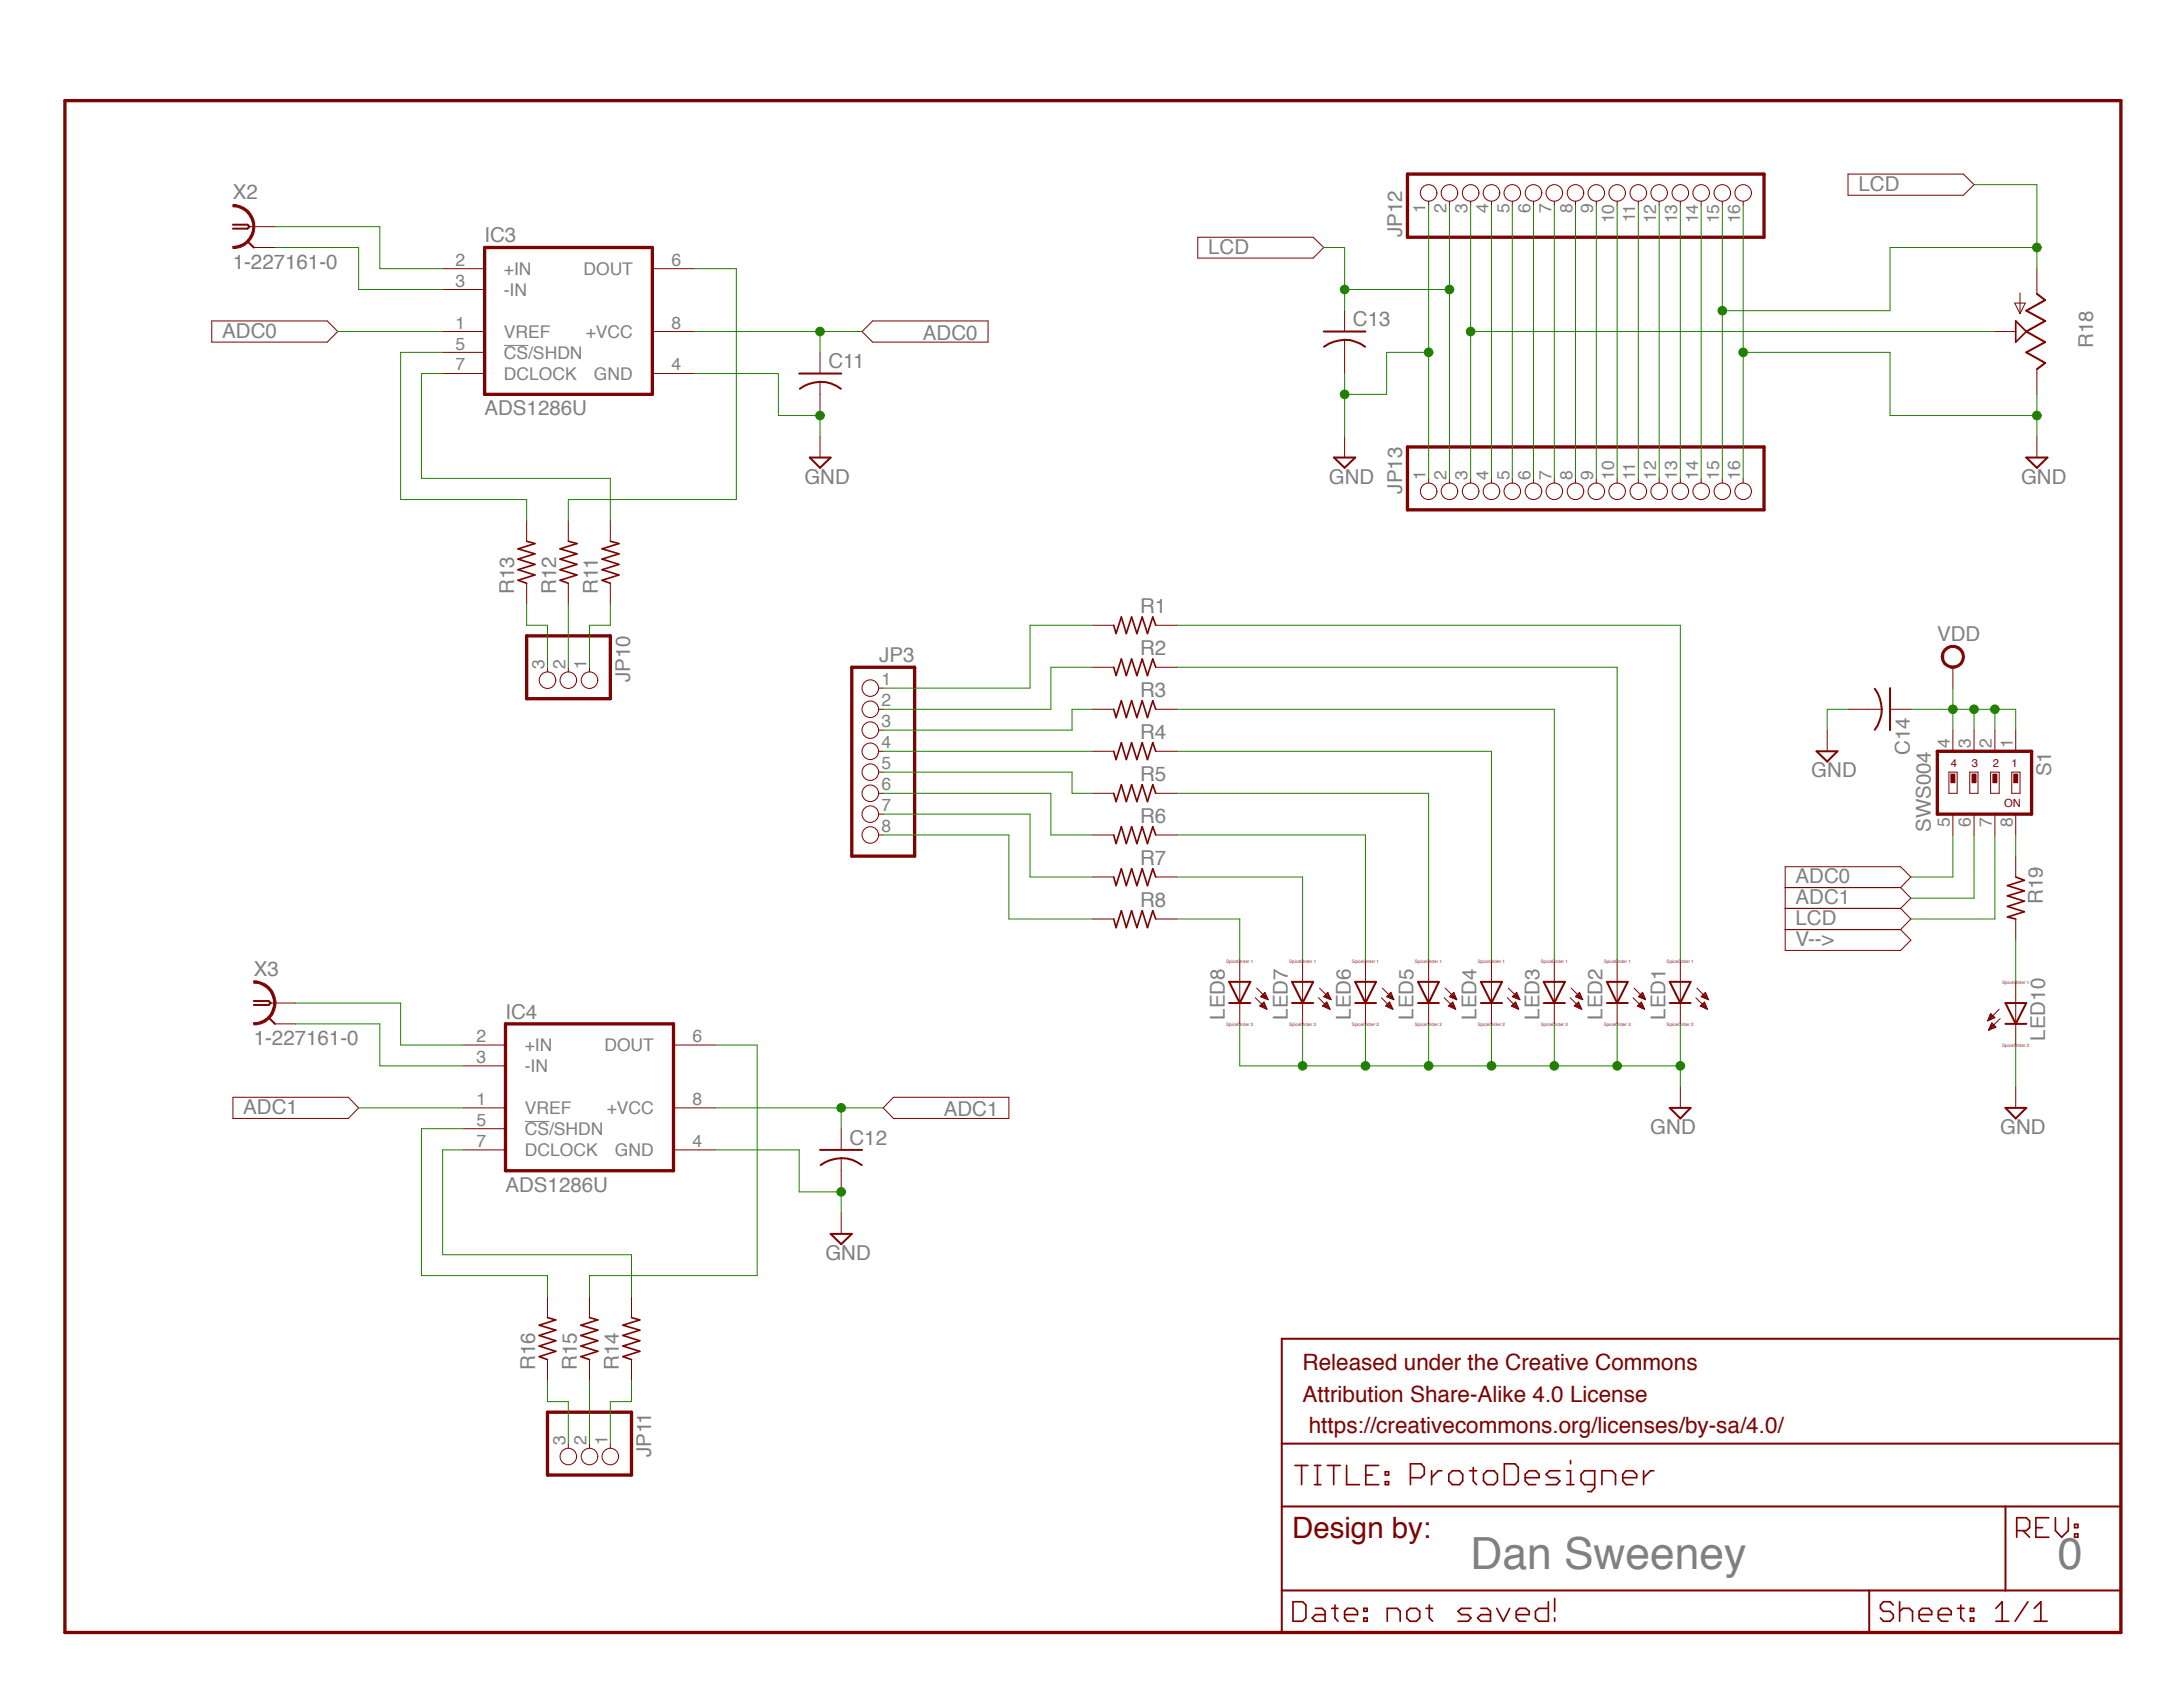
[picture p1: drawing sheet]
<svg xmlns="http://www.w3.org/2000/svg" width="279mm" height="216mm" viewBox="0 0 279 216" stroke-linecap="round" stroke-linejoin="round" font-family="sans-serif">
<defs><g id="words">
<g font-size="5.7" fill="#808080">
<text x="188.2" y="200.9">Dan Sweeney</text>
<text x="263.4" y="200.9">0</text>
</g>
<text font-size="3.8" fill="#7d0300" x="165.4" y="196.8">Design by:</text>
<g font-size="2.9" fill="#7d0300">
<text x="166.7" y="175.3">Released under the Creative Commons</text>
<text x="166.7" y="179.4">Attribution Share-Alike 4.0 License</text>
<text x="167.5" y="183.4">https://creativecommons.org/licenses/by-sa/4.0/</text>
</g>
<g font-size="2.6" fill="#808080">
<text x="29.8" y="25.5">X2</text>
<text x="237.9" y="24.4">LCD</text>
<text x="29.8" y="34.4">1-227161-0</text>
<text x="62" y="31">IC3</text>
<text x="154.6" y="32.5">LCD</text>
<text x="179.5" y="30.3" transform="rotate(-90 179.5 30.3)">JP12</text>
<text x="173.2" y="41.7">C13</text>
<text x="28.4" y="43.2">ADC0</text>
<text x="106" y="47.1">C11</text>
<text x="118.1" y="43.5">ADC0</text>
<text x="267.9" y="44.6" transform="rotate(-90 267.9 44.6)">R18</text>
<text x="62" y="53.2">ADS1286U</text>
<text x="103" y="61.9">GND</text>
<text x="170.1" y="61.9">GND</text>
<text x="179.5" y="63.2" transform="rotate(-90 179.5 63.2)">JP13</text>
<text x="258.7" y="61.9">GND</text>
<text x="65.8" y="76" transform="rotate(-90 65.8 76)">R13</text>
<text x="71.2" y="76" transform="rotate(-90 71.2 76)">R12</text>
<text x="76.5" y="76" transform="rotate(-90 76.5 76)">R11</text>
<text x="145.9" y="83.8">R2</text>
<text x="145.9" y="78.4">R1</text>
<text x="247.9" y="82">VDD</text>
<text x="80.7" y="87.3" transform="rotate(-90 80.7 87.3)">JP10</text>
<text x="112.5" y="84.7">JP3</text>
<text x="145.9" y="89.2">R3</text>
<text x="145.9" y="94.5">R4</text>
<text x="145.9" y="99.9">R5</text>
<text x="231.8" y="99.5">GND</text>
<text x="244.4" y="96.7" transform="rotate(-90 244.4 96.7)">C14</text>
<text x="262.5" y="99.3" transform="rotate(-90 262.5 99.3)">S1</text>
<text x="145.9" y="105.3">R6</text>
<text x="247.1" y="106.5" transform="rotate(-90 247.1 106.5)">SWS004</text>
<text x="145.9" y="110.7">R7</text>
<text x="229.8" y="113">ADC0</text>
<text x="145.9" y="116">R8</text>
<text x="229.8" y="115.7">ADC1</text>
<text x="229.8" y="118.4">LCD</text>
<text x="261.4" y="115.7" transform="rotate(-90 261.4 115.7)">R19</text>
<text x="32.5" y="124.9">X3</text>
<text x="229.8" y="121.1">V--&gt;</text>
<text x="64.7" y="130.4">IC4</text>
<text x="156.8" y="130.5" transform="rotate(-90 156.8 130.5)">LED8</text>
<text x="164.8" y="130.5" transform="rotate(-90 164.8 130.5)">LED7</text>
<text x="172.9" y="130.5" transform="rotate(-90 172.9 130.5)">LED6</text>
<text x="180.9" y="130.5" transform="rotate(-90 180.9 130.5)">LED5</text>
<text x="189" y="130.5" transform="rotate(-90 189 130.5)">LED4</text>
<text x="197" y="130.5" transform="rotate(-90 197 130.5)">LED3</text>
<text x="205.1" y="130.5" transform="rotate(-90 205.1 130.5)">LED2</text>
<text x="213.1" y="130.5" transform="rotate(-90 213.1 130.5)">LED1</text>
<text x="32.5" y="133.7">1-227161-0</text>
<text x="261.8" y="133.2" transform="rotate(-90 261.8 133.2)">LED10</text>
<text x="31.1" y="142.6">ADC1</text>
<text x="120.8" y="142.8">ADC1</text>
<text x="108.7" y="146.5">C12</text>
<text x="211.2" y="145.1">GND</text>
<text x="256" y="145.1">GND</text>
<text x="64.7" y="152.5">ADS1286U</text>
<text x="105.6" y="161.2">GND</text>
<text x="68.5" y="175.3" transform="rotate(-90 68.5 175.3)">R16</text>
<text x="73.8" y="175.3" transform="rotate(-90 73.8 175.3)">R15</text>
<text x="79.2" y="175.3" transform="rotate(-90 79.2 175.3)">R14</text>
<text x="83.3" y="186.5" transform="rotate(-90 83.3 186.5)">JP11</text>
</g>
<g font-size="2.2" fill="#808080">
<text x="182.4" y="27.3" transform="rotate(-90 182.4 27.3)">1</text>
<text x="185.1" y="27.3" transform="rotate(-90 185.1 27.3)">2</text>
<text x="187.8" y="27.3" transform="rotate(-90 187.8 27.3)">3</text>
<text x="190.5" y="27.3" transform="rotate(-90 190.5 27.3)">4</text>
<text x="193.2" y="27.3" transform="rotate(-90 193.2 27.3)">5</text>
<text x="195.9" y="27.3" transform="rotate(-90 195.9 27.3)">6</text>
<text x="198.6" y="27.3" transform="rotate(-90 198.6 27.3)">7</text>
<text x="201.2" y="27.3" transform="rotate(-90 201.2 27.3)">8</text>
<text x="203.9" y="27.3" transform="rotate(-90 203.9 27.3)">9</text>
<text x="206.6" y="28.6" transform="rotate(-90 206.6 28.6)">10</text>
<text x="209.3" y="28.4" transform="rotate(-90 209.3 28.4)">11</text>
<text x="212" y="28.6" transform="rotate(-90 212 28.6)">12</text>
<text x="214.7" y="28.6" transform="rotate(-90 214.7 28.6)">13</text>
<text x="217.4" y="28.6" transform="rotate(-90 217.4 28.6)">14</text>
<text x="220" y="28.6" transform="rotate(-90 220 28.6)">15</text>
<text x="222.7" y="28.6" transform="rotate(-90 222.7 28.6)">16</text>
<text x="58.3" y="34">2</text>
<text x="64.5" y="35.2">+IN</text>
<text x="74.7" y="35.2">DOUT</text>
<text x="86" y="34">6</text>
<text x="58.3" y="36.7">3</text>
<text x="64.5" y="37.9">-IN</text>
<text x="58.3" y="42">1</text>
<text x="58.3" y="47.4">7</text>
<text x="58.3" y="44.7">5</text>
<text x="64.5" y="43.2">VREF</text>
<text x="64.5" y="45.9">CS/SHDN</text>
<text x="75" y="43.2">+VCC</text>
<text x="86" y="42">8</text>
<text x="86" y="47.4">4</text>
<text x="64.5" y="48.6">DCLOCK</text>
<text x="76" y="48.6">GND</text>
<text x="182.4" y="61.4" transform="rotate(-90 182.4 61.4)">1</text>
<text x="185.1" y="61.4" transform="rotate(-90 185.1 61.4)">2</text>
<text x="187.8" y="61.4" transform="rotate(-90 187.8 61.4)">3</text>
<text x="190.5" y="61.4" transform="rotate(-90 190.5 61.4)">4</text>
<text x="193.2" y="61.4" transform="rotate(-90 193.2 61.4)">5</text>
<text x="195.9" y="61.4" transform="rotate(-90 195.9 61.4)">6</text>
<text x="198.6" y="61.4" transform="rotate(-90 198.6 61.4)">7</text>
<text x="201.2" y="61.4" transform="rotate(-90 201.2 61.4)">8</text>
<text x="203.9" y="61.4" transform="rotate(-90 203.9 61.4)">9</text>
<text x="206.6" y="61.4" transform="rotate(-90 206.6 61.4)">10</text>
<text x="209.3" y="61.4" transform="rotate(-90 209.3 61.4)">11</text>
<text x="212" y="61.4" transform="rotate(-90 212 61.4)">12</text>
<text x="214.7" y="61.4" transform="rotate(-90 214.7 61.4)">13</text>
<text x="217.4" y="61.4" transform="rotate(-90 217.4 61.4)">14</text>
<text x="220" y="61.4" transform="rotate(-90 220 61.4)">15</text>
<text x="222.7" y="61.4" transform="rotate(-90 222.7 61.4)">16</text>
<text x="69.7" y="85.6" transform="rotate(-90 69.7 85.6)">3</text>
<text x="72.4" y="85.6" transform="rotate(-90 72.4 85.6)">2</text>
<text x="75.1" y="85.6" transform="rotate(-90 75.1 85.6)">1</text>
<text x="112.8" y="87.7">1</text>
<text x="112.8" y="90.4">2</text>
<text x="112.8" y="93.1">3</text>
<text x="112.8" y="95.7">4</text>
<text x="249.6" y="95.7" transform="rotate(-90 249.6 95.7)">4</text>
<text x="252.3" y="95.7" transform="rotate(-90 252.3 95.7)">3</text>
<text x="254.9" y="95.7" transform="rotate(-90 254.9 95.7)">2</text>
<text x="257.6" y="95.7" transform="rotate(-90 257.6 95.7)">1</text>
<text x="112.8" y="98.4">5</text>
<text x="112.8" y="101.1">6</text>
<text x="112.8" y="103.8">7</text>
<text x="112.8" y="106.5">8</text>
<text x="249.6" y="105.8" transform="rotate(-90 249.6 105.8)">5</text>
<text x="252.3" y="105.8" transform="rotate(-90 252.3 105.8)">6</text>
<text x="254.9" y="105.8" transform="rotate(-90 254.9 105.8)">7</text>
<text x="257.6" y="105.8" transform="rotate(-90 257.6 105.8)">8</text>
<text x="61" y="133.3">2</text>
<text x="61" y="136">3</text>
<text x="67.2" y="134.5">+IN</text>
<text x="67.2" y="137.2">-IN</text>
<text x="77.4" y="134.5">DOUT</text>
<text x="88.6" y="133.3">6</text>
<text x="61" y="141.4">1</text>
<text x="67.2" y="142.6">VREF</text>
<text x="77.6" y="142.6">+VCC</text>
<text x="88.6" y="141.4">8</text>
<text x="61" y="146.8">7</text>
<text x="61" y="144.1">5</text>
<text x="67.2" y="148">DCLOCK</text>
<text x="67.2" y="145.3">CS/SHDN</text>
<text x="78.7" y="147.9">GND</text>
<text x="88.6" y="146.8">4</text>
<text x="72.4" y="185" transform="rotate(-90 72.4 185)">3</text>
<text x="75.1" y="185" transform="rotate(-90 75.1 185)">2</text>
<text x="77.7" y="185" transform="rotate(-90 77.7 185)">1</text>
</g>
<g font-size="1.4" fill="#7d0300">
<text x="249.7" y="98.1">4</text>
<text x="252.4" y="98.1">3</text>
<text x="255" y="98.1">2</text>
<text x="257.5" y="98.1">1</text>
<text x="256.5" y="103.2">ON</text>
</g>
<g font-size=".6" fill="#7c0085">
<text x="156.9" y="123.2">SpiceOrder 1</text>
<text x="165" y="123.2">SpiceOrder 1</text>
<text x="173" y="123.2">SpiceOrder 1</text>
<text x="181.1" y="123.2">SpiceOrder 1</text>
<text x="189.1" y="123.2">SpiceOrder 1</text>
<text x="197.2" y="123.2">SpiceOrder 1</text>
<text x="205.3" y="123.2">SpiceOrder 1</text>
<text x="213.3" y="123.2">SpiceOrder 1</text>
<text x="256.3" y="125.9">SpiceOrder 1</text>
<text x="156.9" y="131.2">SpiceOrder 2</text>
<text x="165" y="131.2">SpiceOrder 2</text>
<text x="173" y="131.2">SpiceOrder 2</text>
<text x="181.1" y="131.2">SpiceOrder 2</text>
<text x="189.1" y="131.2">SpiceOrder 2</text>
<text x="197.2" y="131.2">SpiceOrder 2</text>
<text x="205.3" y="131.2">SpiceOrder 2</text>
<text x="213.3" y="131.2">SpiceOrder 2</text>
<text x="256.3" y="133.9">SpiceOrder 2</text>
</g>
</g></defs>
<path d="M64.5 44.2h3.1M67.2 143.5h3.1" fill="none" stroke="#808080" stroke-width=".13"/>
<g fill="none" stroke="#7d0300" stroke-width=".25">
<path d="M157.3 128.4h2.7M157.3 125.7h2.7l-1.3 2.7zM165.4 128.4h2.7M165.4 125.7h2.7l-1.4 2.7zM173.5 128.4h2.6M173.5 125.7h2.6l-1.3 2.7zM181.5 128.4h2.7M181.5 125.7h2.7l-1.4 2.7zM189.5 128.4h2.7M189.5 125.7h2.7l-1.3 2.7zM197.6 128.4h2.7M197.6 125.7h2.7l-1.4 2.7z"/>
<path d="M205.7 128.4h2.6M205.7 125.7h2.6l-1.3 2.7zM213.7 125.7h2.7l-1.3 2.7zM213.7 128.4h2.7M213.7 141.8h2.7l-1.3 1.3z"/>
</g>
<g fill="none" stroke="#7d0300" stroke-width=".13">
<path d="M56.7 34.4h5.3M56.7 37.1h5.3M83.5 34.4h5.4M56.7 42.4h5.3M56.7 47.8h5.3M56.7 45.1h5.3M83.5 42.4h5.4M83.5 47.8h5.4M112.4 88.1h.6M112.4 90.8h.6M112.4 93.4h.6M112.4 96.1h.6"/>
<path d="M112.4 98.8h.6M139.9 80h2.6M139.9 90.8h2.6M139.9 96.1h2.6M139.9 85.4h2.6M147.9 80h2.7M147.9 90.8h2.7M147.9 96.1h2.7M147.9 85.4h2.7M249.4 98.8h1.1v2.7h-1.1zM252.1 98.8h1.1v2.7h-1.1zM254.8 98.8h1.1v2.7h-1.1z"/>
<path d="M257.5 98.8h1v2.7h-1zM112.4 101.5h.6M112.4 104.2h.6M112.4 106.9h.6M139.9 101.5h2.6M139.9 106.9h2.6M139.9 112.2h2.6M139.9 117.6h2.6M147.9 101.5h2.7M147.9 106.9h2.7M147.9 112.2h2.7M147.9 117.6h2.7"/>
<path d="M158.7 123v8M160.7 127.7l1.4 1.5M160.8 126.5l1.5 1.4M161.2 128.7l.6-.5 .3 1zM161.3 128.8h.7M161.3 128.7h.7M161.4 127.5h.7M161.4 128.6h.5M161.5 127.4h.6M161.5 128.5h.4M161.5 127.6h.6M161.5 128.9h.6"/>
<path d="M161.6 127.3h.4M161.6 128.4h.3M161.7 127.2h.3M161.7 128.3h.1M161.8 127.7h.4M161.8 127.1h.1M161.8 129h.3M161.9 127.1h.1M161.9 127l.4 .9-1-.3zM162 127.8h.2M162 129.1h.1M162.2 127.9h.1"/>
<path d="M166.7 123v8M168.8 127.7l1.4 1.5M168.9 126.5l1.5 1.4M169.3 128.7l.5-.5 .4 1zM169.3 128.8h.8M169.3 128.7h.7M169.4 127.5h.7M169.4 128.6h.6M169.6 127.6h.6M169.6 127.4h.5M169.6 128.5h.3M169.6 128.9h.5"/>
<path d="M169.6 127.3h.5M169.6 128.4h.3M169.7 127.2h.3M169.7 128.3h.2M169.8 127.7h.4M169.8 127.1h.2M169.8 129h.3M169.9 127.1h.1M169.9 127l.5 .9-1-.3zM170 127.8h.3M170 129.1h.2M170.3 127.9h.1"/>
<path d="M174.8 123v8M176.8 127.7l1.5 1.5M176.9 126.5l1.5 1.4M177.3 128.7l.6-.5 .4 1zM177.4 128.7h.7M177.4 128.8h.7M177.5 127.5h.7M177.5 128.6h.5M177.5 127.6l.5-.6 .4 .9zM177.6 127.4h.6M177.6 128.5h.4M177.6 127.6h.7"/>
<path d="M177.6 128.9h.5M177.7 127.3h.4M177.7 128.4h.2M177.8 127.2h.3M177.8 128.3h.1M177.9 127.7h.4M177.9 129h.3M177.9 127.1h.2M178 127.1h.1M178.1 127.8h.3M178.1 129.1h.1M178.3 127.9h.1"/>
<path d="M182.8 123v8M184.8 127.7l1.5 1.5M185 126.5l1.4 1.4M185.4 128.7l.5-.5 .4 1zM185.4 128.7h.7M185.5 128.8h.7M185.5 127.6l.6-.6 .3 .9zM185.6 127.5h.7M185.6 128.6h.5M185.6 127.4h.6M185.6 128.5h.4M185.7 127.6h.6"/>
<path d="M185.7 128.9h.5M185.7 127.3h.5M185.7 128.4h.3M185.9 127.2h.3M185.9 128.3h.1M185.9 127.7h.5M185.9 127.1h.2M185.9 129h.3M186 127.1h.1M186.2 127.8h.2M186.2 129.1h.1M186.4 127.9h.1"/>
<path d="M190.9 123v8M192.9 127.7l1.5 1.5M193.1 126.5l1.4 1.4M193.4 128.7l.6-.5 .4 1zM193.5 128.8h.7M193.5 128.7h.7M193.6 127.6l.5-.6 .4 .9zM193.6 127.5h.7M193.6 128.6h.6M193.7 127.4h.6M193.7 128.5h.4M193.7 127.6h.7"/>
<path d="M193.7 128.9h.6M193.8 127.3h.4M193.8 128.4h.3M193.9 127.2h.3M193.9 128.3h.1M194 127.7h.4M194 127.1h.2M194 129h.3M194.1 127.1h.1M194.2 127.8h.2M194.2 129.1h.2M194.4 127.9h.1"/>
<path d="M198.9 123v8M201 127.7l1.4 1.5M201.1 126.5l1.5 1.4M201.5 128.7l.5-.5 .4 1zM201.6 128.8h.7M201.6 128.7h.6M201.6 127.5h.8M201.6 128.6h.6M201.8 127.4h.5M201.8 128.5h.4M201.8 127.6h.6M201.8 128.9h.5"/>
<path d="M201.9 127.3h.4M201.9 128.4h.2M201.9 127.2h.4M201.9 128.3h.2M202 127.7h.4M202 127.1h.2M202 129h.4M202.2 127.1h.1M202.2 127l.4 .9-1-.3zM202.2 127.8h.3M202.2 129.1h.2M202.5 127.9h.1"/>
<path d="M207 123v8M209 127.7l1.5 1.5M209.1 126.5l1.5 1.4M209.6 128.7l.5-.5 .4 1zM209.6 128.7h.7M209.6 128.8h.7M209.7 127.6l.5-.6 .4 .9zM209.7 127.5h.7M209.7 128.6h.5M209.8 127.4h.6M209.8 128.5h.4M209.9 127.6h.6"/>
<path d="M209.9 128.9h.5M209.9 127.3h.5M209.9 128.4h.3M210 127.2h.3M210 128.3h.1M210.1 127.7h.4M210.1 129h.3M210.1 127.1h.2M210.2 127.1h.1M210.3 127.8h.3M210.3 129.1h.1M210.5 127.9h.1"/>
<path d="M215.1 123v8M215.1 139.1v2.7M217.1 127.7l1.4 1.5M217.2 126.5l1.5 1.4M217.6 128.7l.6-.5 .3 1zM217.6 128.7h.7M217.7 128.8h.7M217.7 127.6l.6-.6 .4 .9zM217.8 127.5h.7M217.8 128.6h.5M217.9 127.4h.6M217.9 128.5h.3"/>
<path d="M217.9 127.6h.6M217.9 128.9h.5M217.9 127.3h.5M217.9 128.4h.3M218.1 127.2h.3M218.1 128.3h.1M218.1 127.7h.5M218.2 127.1h.1M218.2 129h.3M218.4 127.8h.2M218.4 129.1h.1M218.6 127.9h.1"/>
<circle cx="111.4" cy="96.1" r="1.06"/>
<circle cx="111.4" cy="88.1" r="1.06"/>
<circle cx="111.4" cy="98.8" r="1.06"/>
<circle cx="111.4" cy="90.8" r="1.06"/>
<circle cx="111.4" cy="93.4" r="1.06"/>
<circle cx="111.4" cy="101.5" r="1.06"/>
<circle cx="111.4" cy="106.9" r="1.06"/>
<circle cx="111.4" cy="104.2" r="1.06"/>
</g>
<path d="M142.5 80l.3 1.1 .7-2.1 .7 2.1 .6-2.1 .7 2.1 .7-2.1 .7 2.1 .6-2.1 .4 1M142.5 85.4l.3 1.1 .7-2.2 .7 2.2 .6-2.2 .7 2.2 .7-2.2 .7 2.2 .6-2.2 .4 1.1M142.5 90.8l.3 1 .7-2.1 .7 2.1 .6-2.1 .7 2.1 .7-2.1 .7 2.1 .6-2.1 .4 1.1M142.5 96.1l.3 1.1 .7-2.2 .7 2.2 .6-2.2 .7 2.2 .7-2.2 .7 2.2 .6-2.2 .4 1.1M142.5 101.5l.3 1.1 .7-2.2 .7 2.2 .6-2.2 .7 2.2 .7-2.2 .7 2.2 .6-2.2 .4 1.1M142.5 106.9l.3 1.1 .7-2.2 .7 2.2 .6-2.2 .7 2.2 .7-2.2 .7 2.2 .6-2.2 .4 1.1M142.5 112.2l.3 1.1 .7-2.1 .7 2.1 .6-2.1 .7 2.1 .7-2.1 .7 2.1 .6-2.1 .4 1M142.5 117.6l.3 1.1 .7-2.1 .7 2.1 .6-2.1 .7 2.1 .7-2.1 .7 2.1 .6-2.1 .4 1" fill="none" stroke="#7d0300" stroke-width=".21"/>
<path d="M62 31.7h21.5v18.8h-21.5zM109 85.4h8.1v24.2h-8.1zM248 96.1h12v8.1h-12z" fill="none" stroke="#7d0300" stroke-width=".42"/>
<path d="M257.7 99.1h.5v1.1h-.5z" fill="#7d0300"/>
<path d="M257.7 99.1h.5v1.1h-.5z" fill="none" stroke="#7d0300" stroke-width=".13"/>
<path d="M255.1 99.1h.5v1.1h-.5z" fill="#7d0300"/>
<path d="M255.1 99.1h.5v1.1h-.5z" fill="none" stroke="#7d0300" stroke-width=".13"/>
<path d="M252.4 99.1h.5v1.1h-.5z" fill="#7d0300"/>
<path d="M252.4 99.1h.5v1.1h-.5z" fill="none" stroke="#7d0300" stroke-width=".13"/>
<path d="M249.7 99.1h.5v1.1h-.5z" fill="#7d0300"/>
<path d="M249.7 99.1h.5v1.1h-.5zM249.9 93.4v2.7M252.7 93.4v2.7M255.3 93.4v2.7M258 93.4v2.7M249.9 104.2v2.7M252.7 104.2v2.7M255.3 104.2v2.7M258 104.2v2.7" fill="none" stroke="#7d0300" stroke-width=".13"/>
<path d="M248.8 83.1a1.48 1.48 0 0 1 2.4 .1 1.48 1.48 0 0 1-.8 2.3 1.48 1.48 0 0 1-1.9-1.5h.3a1.2 1.2 0 0 1 1.4-1.1 1.2 1.2 0 0 1 .9 1.6 1.2 1.2 0 0 1-1.8 .6l-.3-.3-.2-.3v-.5h-.3v-.5z" fill-rule="evenodd" fill="#7d0300"/>
<g fill="none" stroke="#7d0300" stroke-width=".13">
<path d="M27.1 41.1h14.8l1.3 1.3-1.3 1.4h-14.8zM105 45.1v2.7M105 48.9v4.3M105 55.8v2.8M111.7 41.1h14.8v2.7h-14.8l-1.4-1.4zM67.4 66.6v2.7M67.4 74.6v2.8M72.7 66.6v2.7M72.7 74.6v2.8M78.1 66.6v2.7M78.1 74.6v2.8M70.1 85.4v.6"/>
<path d="M72.7 85.4v.6M75.4 85.4v.6M248.8 83.1a1.48 1.48 0 0 1 2.4 .1 1.48 1.48 0 0 1-.8 2.3 1.48 1.48 0 0 1-1.9-1.5h.3a1.2 1.2 0 0 1 1.4-1.1 1.2 1.2 0 0 1 .9 1.6 1.2 1.2 0 0 1-1.7 .6l-.4-.3-.2-.3v-.5h-.3v-.5zM249.9 85.4v2.7M228.5 113.6h14.8M228.5 116.3h14.8M228.5 119h14.8M243.3 113.6l1.3-1.4-1.3-1.3h-14.8v10.7h14.8l1.3-1.3-1.3-1.3M243.3 113.6l1.3 1.3-1.3 1.4M243.3 116.3l1.3 1.3-1.3 1.4"/>
<circle cx="70.1" cy="87" r="1.06"/>
<circle cx="72.7" cy="87" r="1.06"/>
<circle cx="75.4" cy="87" r="1.06"/>
</g>
<path d="M102.3 47.8h5.4M102.4 49.8a4.3 4.3 0 0 1 5.2 0M103.6 58.6h2.7l-1.3 1.3z" fill="none" stroke="#7d0300" stroke-width=".25"/>
<path d="M67.4 81.4h10.7v8h-10.7z" fill="none" stroke="#7d0300" stroke-width=".42"/>
<path d="M67.4 69.3l1.1 .3-2.2 .6 2.2 .7-2.2 .7 2.2 .6-2.2 .7 2.2 .7-2.2 .7 1.1 .3M72.7 69.3l1.1 .3-2.1 .6 2.1 .7-2.1 .7 2.1 .6-2.1 .7 2.1 .7-2.1 .7 1 .3M78.1 69.3l1.1 .3-2.1 .6 2.1 .7-2.1 .7 2.1 .6-2.1 .7 2.1 .7-2.1 .7 1 .3" fill="none" stroke="#7d0300" stroke-width=".21"/>
<path d="M29.8 26.2a2.82 2.82 0 0 1 2.8 2.8 2.82 2.82 0 0 1-2.8 2.8v-.3a2.54 2.54 0 0 0 2.6-2.5 2.54 2.54 0 0 0-2.6-2.5z" fill-rule="evenodd" fill="#7d0300"/>
<g fill="none" stroke="#7d0300" stroke-width=".13">
<path d="M29.8 26.2a2.82 2.82 0 0 1 2.8 2.8 2.82 2.82 0 0 1-2.8 2.8v-.3a2.54 2.54 0 0 0 2.6-2.5 2.54 2.54 0 0 0-2.6-2.5zM31.9 29h3.3M32.5 31.7h2.7M59.3 133.7h5.4M59.3 136.4h5.4M86.2 133.7h5.3M29.8 140.4h14.8l1.3 1.4-1.3 1.3h-14.8zM59.3 141.8h5.4M59.3 147.2h5.4M59.3 144.5h5.4M86.2 141.8h5.3M86.2 147.2h5.3"/>
<path d="M107.7 144.5v2.7M107.7 148.2v4.3M107.7 155.2v2.7M114.4 140.4h14.7v2.7h-14.7l-1.4-1.3zM70.1 166v2.6M70.1 174v2.7M75.4 166v2.6M75.4 174v2.7M80.8 166v2.6M80.8 174v2.7M72.7 184.8v.5M75.4 184.8v.5"/>
<path d="M78.1 184.8v.5"/>
<circle cx="72.7" cy="186.4" r="1.06"/>
<circle cx="75.4" cy="186.4" r="1.06"/>
<circle cx="78.1" cy="186.4" r="1.06"/>
</g>
<path d="M29.8 28.8h1.9l.2 .2-.2 .3h-1.9M31.7 30.9l.8 .8M105 147.2h5.3M105 149.1a4.3 4.3 0 0 1 5.3 0M106.3 157.9h2.7l-1.3 1.3z" fill="none" stroke="#7d0300" stroke-width=".25"/>
<path d="M64.7 131h21.5v18.8h-21.5zM70.1 180.7h10.7v8.1h-10.7z" fill="none" stroke="#7d0300" stroke-width=".42"/>
<path d="M70.1 168.6l1 .3-2.1 .7 2.1 .6-2.1 .7 2.1 .7-2.1 .7 2.1 .6-2.1 .7 1.1 .4M75.4 168.6l1.1 .3-2.2 .7 2.2 .6-2.2 .7 2.2 .7-2.2 .7 2.2 .6-2.2 .7 1.1 .4M80.8 168.6l1.1 .3-2.2 .7 2.2 .6-2.2 .7 2.2 .7-2.2 .7 2.2 .6-2.2 .7 1.1 .4" fill="none" stroke="#7d0300" stroke-width=".21"/>
<path d="M32.5 125.5a2.82 2.82 0 0 1 2.8 2.8 2.82 2.82 0 0 1-2.8 2.8v-.2a2.54 2.54 0 0 0 2.5-2.5 2.54 2.54 0 0 0-2.5-2.6z" fill-rule="evenodd" fill="#7d0300"/>
<g fill="none" stroke="#7d0300" stroke-width=".13">
<path d="M153.3 30.4h14.8l1.3 1.3-1.3 1.3h-14.8zM172.1 39.8v2.6M182.8 25.7v.6M185.5 25.7v.6M188.2 25.7v.6M190.9 25.7v.6M193.6 25.7v.6M196.3 25.7v.6M198.9 25.7v.6M201.6 25.7v.6M204.3 25.7v.6M207 25.7v.6"/>
<path d="M209.7 25.7v.6M212.4 25.7v.6M215.1 25.7v.6M217.7 25.7v.6M220.4 25.7v.6M223.1 25.7v.6M236.5 22.3h14.8l1.4 1.3-1.4 1.4h-14.8zM257.9 38.8h1.3l-.7 1.3zM258.5 37.5v2.6M260.7 34.4v3.2M172.1 43.5v4.3M172.1 55.8v2.8"/>
<path d="M255.3 42.4h2.7M260.7 47.3v3.2M260.7 55.8v2.8M182.8 61.2v.6M185.5 61.2v.6M188.2 61.2v.6M190.9 61.2v.6M193.6 61.2v.6M196.3 61.2v.6M198.9 61.2v.6M201.6 61.2v.6M204.3 61.2v.6"/>
<path d="M207 61.2v.6M209.7 61.2v.6M212.4 61.2v.6M215.1 61.2v.6M217.7 61.2v.6M220.4 61.2v.6M223.1 61.2v.6M233.9 93.4v2.7M236.5 90.8h4.3M241.9 90.8h2.7M258 109.6v2.6M258 117.6v2.7"/>
<path d="M32.5 125.5a2.82 2.82 0 0 1 2.8 2.8 2.82 2.82 0 0 1-2.8 2.9v-.3a2.54 2.54 0 0 0 2.5-2.5 2.54 2.54 0 0 0-2.5-2.6zM34.6 128.4h3.3M35.2 131h2.7M254.4 130.6h.2M254.5 130.4h.3M254.5 130.4h.6M254.5 131.8h.1M254.6 130.3h.7M254.6 131.7h.2M254.6 130.1h.6M254.6 131.6h.4M254.6 131.5h.7"/>
<path d="M254.7 130h.4M254.7 131.4h.7M254.7 129.9h.2M254.7 131.3h.7M254.8 129.7l.5 .5-.9 .5zM254.8 129.8h.1M254.8 131.2h.4M254.9 131h.2M254.9 130.9h.1M254.9 130.9l.5 .6-.9 .3zM255.9 129.2l-1.5 1.5M256 130.4l-1.5 1.4"/>
<path d="M258 125.7v8M258 139.1v2.7"/>
<circle cx="182.8" cy="24.7" r="1.06"/>
<circle cx="185.5" cy="24.7" r="1.06"/>
<circle cx="188.2" cy="24.7" r="1.06"/>
<circle cx="190.9" cy="24.7" r="1.06"/>
<circle cx="193.6" cy="24.7" r="1.06"/>
<circle cx="196.3" cy="24.7" r="1.06"/>
<circle cx="198.9" cy="24.7" r="1.06"/>
<circle cx="201.6" cy="24.7" r="1.06"/>
<circle cx="204.3" cy="24.7" r="1.06"/>
<circle cx="207" cy="24.7" r="1.06"/>
<circle cx="209.7" cy="24.7" r="1.06"/>
<circle cx="212.4" cy="24.7" r="1.06"/>
<circle cx="215.1" cy="24.7" r="1.06"/>
<circle cx="217.7" cy="24.7" r="1.06"/>
<circle cx="220.4" cy="24.7" r="1.06"/>
<circle cx="223.1" cy="24.7" r="1.06"/>
<circle cx="182.8" cy="62.9" r="1.06"/>
<circle cx="185.5" cy="62.9" r="1.06"/>
<circle cx="188.2" cy="62.9" r="1.06"/>
<circle cx="190.9" cy="62.9" r="1.06"/>
<circle cx="193.6" cy="62.9" r="1.06"/>
<circle cx="196.3" cy="62.9" r="1.06"/>
<circle cx="198.9" cy="62.9" r="1.06"/>
<circle cx="201.6" cy="62.9" r="1.06"/>
<circle cx="204.3" cy="62.9" r="1.06"/>
<circle cx="207" cy="62.9" r="1.06"/>
<circle cx="209.7" cy="62.9" r="1.06"/>
<circle cx="212.4" cy="62.9" r="1.06"/>
<circle cx="215.1" cy="62.9" r="1.06"/>
<circle cx="217.7" cy="62.9" r="1.06"/>
<circle cx="220.4" cy="62.9" r="1.06"/>
<circle cx="223.1" cy="62.9" r="1.06"/>
</g>
<g fill="none" stroke="#7d0300" stroke-width=".25">
<path d="M260.7 37.6l1.1 .8-2.5 1.4 2.5 1.3-2.5 1.3 2.5 1.4-2.5 1.3 2.5 1.4-1.1 .8M169.4 42.4h5.4M169.5 44.4a4.3 4.3 0 0 1 5.2 0M170.7 58.6h2.8l-1.4 1.3zM259.3 58.6h2.8l-1.4 1.3zM232.5 96.1h2.7l-1.3 1.4zM240 88.1a4.3 4.3 0 0 1 0 5.3M241.9 88.1v5.3M32.5 128.1h1.9l.2 .3-.2 .2h-1.9M34.4 130.2l.8 .8M256.7 128.4h2.6l-1.3 2.6zM256.7 131h2.6"/>
<path d="M256.7 141.8h2.6l-1.3 1.3zM164.1 171.3h107.4v37.6h-107.4zM164.1 192.8h107.4M164.1 184.8h107.4M256.7 192.8v10.7M164.1 203.5h107.4M239.2 203.5v5.4"/>
</g>
<path d="M8.3 12.9h263.2v196h-263.2zM180.1 22.3h45.7v8.1h-45.7zM180.1 57.2h45.7v8h-45.7z" fill="none" stroke="#7d0300" stroke-width=".42"/>
<g fill="none" stroke="#7d0300" stroke-width=".21">
<path d="M258 41.1l1.3 1.3-1.3 1.4zM258 112.2l1.1 .5-2.2 .6 2.2 .7-2.2 .6 2.2 .7-2.2 .7 2.2 .7-2.2 .7 1.1 .2M165.7 187.5h1.7M166.6 187.5v2.5M168.2 187.5h.8M168.2 190h.8M168.6 187.5v2.5M169.9 187.5h1.6M170.7 187.5v2.5M172.3 187.5v2.5h1.7M174.8 188.8h.9M176.5 187.5h-1.7v2.5h1.7"/>
<path d="M177.3 189.6h.4v.4h-.4zM177.3 188.4h.4v.4h-.4zM180.5 189.1h1.4l.4-.4v-.9l-.4-.5h-1.4v2.7M183.2 188.2v1.8M184.5 188.2h-.4l-.9 .9M185.4 188.7l.5-.5h.9l.4 .5v.8l-.4 .5h-.9l-.5-.5zM188.1 188.2h.9M188.6 187.8v1.7l.4 .5M189.9 188.7l.4-.5h.9l.5 .5v.8l-.5 .5h-.9l-.4-.5zM192.5 187.3h1.4l.4 .5v1.7l-.4 .5h-1.4zM195.2 189.1h1.8v-.4l-.4-.5h-.9l-.5 .5v.8l.5 .5h.9M199.7 188.2h-1.4l-.4 .5 .4 .4h.9l.5 .4-.5 .5h-1.3"/>
<path d="M200.5 190h.9M200.5 188.2h.5v1.8M201 186.9v.4M204.1 190h-1.3l-.4-.5v-.8l.4-.5h1.3v2.2l-.4 .5h-.5M205 190v-1.8h1.3l.5 .5v1.3M207.7 189.1h1.8v-.4l-.5-.5h-.9l-.4 .5v.8l.4 .5h.9M210.4 188.2v1.8M211.7 188.2h-.4l-.9 .9M258.1 195.9h1.2l.5-.4v-.8l-.5-.5h-1.2v2.5M258.9 195.9l.9 .8M260.6 195.5h.8M262.2 194.2h-1.6v2.5h1.6"/>
<path d="M263.1 194.2v1.7l.8 .8 .8-.8v-1.7M265.5 196.3h.4v.4h-.4zM265.5 195.1h.4v.4h-.4zM165.5 205h1.2l.4 .4v1.7l-.4 .4h-1.2zM168.4 205.8h.8l.4 .4v1.3h-1.2l-.5-.4 .5-.5h1.2M170.4 205.8h.8M170.9 205.4v1.7l.3 .4M172.1 206.6h1.6v-.4l-.4-.4h-.8l-.4 .4v.9l.4 .4h.8M174.6 207.1h.4v.4h-.4zM174.6 205.8h.4v.4h-.4zM177.6 207.5v-1.7h1.2l.4 .4v1.3M180.1 206.2l.4-.4h.8l.4 .4v.9l-.4 .4h-.8l-.4-.4z"/>
<path d="M182.5 205.8h.9M182.9 205.4v1.7l.5 .4M188.3 205.8h-1.3l-.4 .4 .4 .4h.9l.4 .5-.4 .4h-1.3M189.5 205.8h.8l.5 .4v1.3h-1.3l-.4-.4 .4-.5h1.3M191.6 205.8l.8 1.7 .8-1.7M194.1 206.6h1.6v-.4l-.4-.4h-.9l-.3 .4v.9l.3 .4h.9M198.2 205v2.5h-1.3l-.4-.4v-.9l.4-.4h1.3M199 204.6v1.6M199 207.1v.4M242.3 205.4l-.4-.4h-.8l-.4 .4v.4l.4 .4h.8l.4 .4v.5l-.4 .4h-.8l-.4-.4M243.1 206.2l.5-.4h.8l.4 .4v1.3M243.1 205v2.5"/>
<path d="M245.6 206.6h1.6v-.4l-.3-.4h-.9l-.4 .4v.9l.4 .4h.9M248.1 206.6h1.6v-.4l-.4-.4h-.8l-.4 .4v.9l.4 .4h.8M250.5 205.8h.9M251 205.4v1.7l.4 .4M252.2 207.1h.4v.4h-.4zM252.2 205.8h.4v.4h-.4zM255.4 207.5h1.7M255.4 205.8l.9-.8v2.5M259.6 205l-1.7 2.5M260.4 207.5h1.6M260.4 205.8l.8-.8v2.5"/>
</g>
<path d="M158.7 131v5.4h8M215.1 131v8.1" fill="none" stroke="#208000" stroke-width=".13"/>
<circle cx="215.1" cy="136.4" r=".55" fill="#208000"/>
<g fill="none" stroke="#208000" stroke-width=".13">
<path d="M166.7 131v5.4h48.4"/>
<circle cx="215.1" cy="136.4" r=".55"/>
</g>
<circle cx="166.7" cy="136.4" r=".55" fill="#208000"/>
<g fill="none" stroke="#208000" stroke-width=".13">
<path d="M174.8 131v5.4"/>
<circle cx="166.7" cy="136.4" r=".55"/>
</g>
<circle cx="174.8" cy="136.4" r=".55" fill="#208000"/>
<g fill="none" stroke="#208000" stroke-width=".13">
<path d="M182.8 131v5.4"/>
<circle cx="174.8" cy="136.4" r=".55"/>
</g>
<circle cx="182.8" cy="136.4" r=".55" fill="#208000"/>
<g fill="none" stroke="#208000" stroke-width=".13">
<path d="M190.9 131v5.4"/>
<circle cx="182.8" cy="136.4" r=".55"/>
</g>
<circle cx="190.9" cy="136.4" r=".55" fill="#208000"/>
<g fill="none" stroke="#208000" stroke-width=".13">
<path d="M198.9 131v5.4"/>
<circle cx="190.9" cy="136.4" r=".55"/>
</g>
<circle cx="198.9" cy="136.4" r=".55" fill="#208000"/>
<g fill="none" stroke="#208000" stroke-width=".13">
<path d="M207 131v5.4"/>
<circle cx="198.9" cy="136.4" r=".55"/>
</g>
<circle cx="207" cy="136.4" r=".55" fill="#208000"/>
<g fill="none" stroke="#208000" stroke-width=".13">
<path d="M88.9 47.8h10.7v5.4h5.4v2.6"/>
<circle cx="207" cy="136.4" r=".55"/>
</g>
<circle cx="104.9" cy="53.2" r=".55" fill="#208000"/>
<g fill="none" stroke="#208000" stroke-width=".13">
<path d="M91.5 147.2h10.8v5.3h5.4v2.7"/>
<circle cx="105" cy="53.2" r=".55"/>
</g>
<circle cx="107.7" cy="152.5" r=".55" fill="#208000"/>
<g fill="none" stroke="#208000" stroke-width=".13">
<path d="M241.9 45.1v8.1h18.8M260.7 50.5v5.3"/>
<circle cx="107.7" cy="152.5" r=".55"/>
</g>
<circle cx="260.7" cy="53.2" r=".55" fill="#208000"/>
<g fill="none" stroke="#208000" stroke-width=".13">
<path d="M223.1 26.3v34.9M223.1 45.1h18.8"/>
<circle cx="260.7" cy="53.2" r=".55"/>
</g>
<circle cx="223.1" cy="45.1" r=".55" fill="#208000"/>
<g fill="none" stroke="#208000" stroke-width=".13">
<path d="M182.8 26.3v34.9M177.5 45.1h5.3"/>
<circle cx="223.1" cy="45.1" r=".55"/>
</g>
<circle cx="182.8" cy="45.1" r=".55" fill="#208000"/>
<g fill="none" stroke="#208000" stroke-width=".13">
<path d="M172.1 47.8v8M177.5 45.1v5.4h-5.4"/>
<circle cx="182.8" cy="45.1" r=".55"/>
</g>
<circle cx="172.1" cy="50.5" r=".55" fill="#208000"/>
<g fill="none" stroke="#208000" stroke-width=".13">
<path d="M113 96.1h26.9M113 98.8h24.2v2.7h2.7M139.9 85.4h-5.4v5.4h-21.5M139.9 90.8h-2.7v2.6h-24.2M139.9 80h-8.1v8.1h-18.8M150.6 90.8h48.3v32.2M150.6 96.1h40.3v26.9M150.6 85.4h56.4v37.6M150.6 80h64.5v43M236.5 90.8h-2.6v2.6M249.9 90.8h2.8v2.6M249.9 88.1v5.3"/>
<path d="M113 101.5h21.5v5.4h5.4M113 104.2h18.8v8h8.1M113 106.9h16.1v10.7h10.8M150.6 101.5h32.2v21.5M150.6 106.9h24.2v16.1M150.6 112.2h16.1v10.8M150.6 117.6h8.1v5.4M258 133.7v5.4"/>
<circle cx="172.1" cy="50.5" r=".55"/>
</g>
<circle cx="249.9" cy="90.8" r=".55" fill="#208000"/>
<g fill="none" stroke="#208000" stroke-width=".13">
<path d="M252.7 90.8h2.6v2.6"/>
<circle cx="249.9" cy="90.8" r=".55"/>
</g>
<circle cx="252.6" cy="90.8" r=".55" fill="#208000"/>
<g fill="none" stroke="#208000" stroke-width=".13">
<path d="M255.3 90.8h2.7v2.6"/>
<circle cx="252.7" cy="90.8" r=".55"/>
</g>
<circle cx="255.3" cy="90.8" r=".55" fill="#208000"/>
<g fill="none" stroke="#208000" stroke-width=".13">
<path d="M88.9 42.4h21.4M105 42.4v2.7M244.6 90.8h5.3"/>
<circle cx="255.3" cy="90.8" r=".55"/>
</g>
<circle cx="104.9" cy="42.4" r=".55" fill="#208000"/>
<g fill="none" stroke="#208000" stroke-width=".13">
<path d="M35.2 29h13.4v5.4h8.1M35.2 31.7h10.7v5.4h10.8M88.9 34.4h5.3v29.5h-21.5v2.7M43.2 42.4h13.5M56.7 47.8h-2.8v13.4h24.2v5.4M56.7 45.1h-5.4v18.8h16.1v2.7M67.4 77.4v2.6h2.7v5.4M72.7 77.4v8M78.1 77.4v2.6h-2.7v5.4M249.9 106.9v5.3h-5.3M91.5 141.8h21.5M107.7 141.8v2.7"/>
<circle cx="105" cy="42.4" r=".55"/>
</g>
<circle cx="107.7" cy="141.8" r=".55" fill="#208000"/>
<g fill="none" stroke="#208000" stroke-width=".13">
<path d="M169.4 31.7h2.7v8.1M172.1 37.1h13.4M185.5 26.3v34.9M252.7 106.9v8h-8.1M255.3 106.9v10.7h-10.7M37.9 128.4h13.4v5.3h8M37.9 131h10.7v5.4h10.7M91.5 133.7h5.4v29.5h-21.5v2.8M45.9 141.8h13.4M59.3 147.2h-2.6v13.4h24.1v5.4M59.3 144.5h-5.4v18.7h16.2v2.8M70.1 176.7v2.7h2.6v5.4"/>
<path d="M75.4 176.7v8.1M80.8 176.7v2.7h-2.7v5.4"/>
<circle cx="107.7" cy="141.8" r=".55"/>
</g>
<circle cx="172.1" cy="37" r=".55" fill="#208000"/>
<circle cx="172.1" cy="37.1" r=".55" fill="none" stroke="#208000" stroke-width=".13"/>
<circle cx="185.5" cy="37" r=".55" fill="#208000"/>
<g fill="none" stroke="#208000" stroke-width=".13">
<path d="M220.4 26.3v34.9M241.9 31.7v8.1h-21.5"/>
<circle cx="185.5" cy="37.1" r=".55"/>
</g>
<circle cx="220.4" cy="39.8" r=".55" fill="#208000"/>
<g fill="none" stroke="#208000" stroke-width=".13">
<path d="M241.9 31.7h18.8M252.7 23.6h8v10.8"/>
<circle cx="220.4" cy="39.8" r=".55"/>
</g>
<circle cx="260.7" cy="31.7" r=".55" fill="#208000"/>
<g fill="none" stroke="#208000" stroke-width=".13">
<path d="M188.2 26.3v34.9M188.2 42.4h67.1"/>
<circle cx="260.7" cy="31.7" r=".55"/>
</g>
<circle cx="188.2" cy="42.4" r=".55" fill="#208000"/>
<g fill="none" stroke="#208000" stroke-width=".13">
<path d="M190.9 26.3v34.9M193.6 26.3v34.9M196.3 26.3v34.9M198.9 26.3v34.9M201.6 26.3v34.9M204.3 26.3v34.9M207 26.3v34.9M209.7 26.3v34.9M212.4 26.3v34.9M215.1 26.3v34.9M217.7 26.3v34.9M258 106.9v2.7"/>
<path d="M258 120.3v5.4"/>
<circle cx="188.2" cy="42.4" r=".55"/>
</g>
<use href="#words"/>
</svg>
